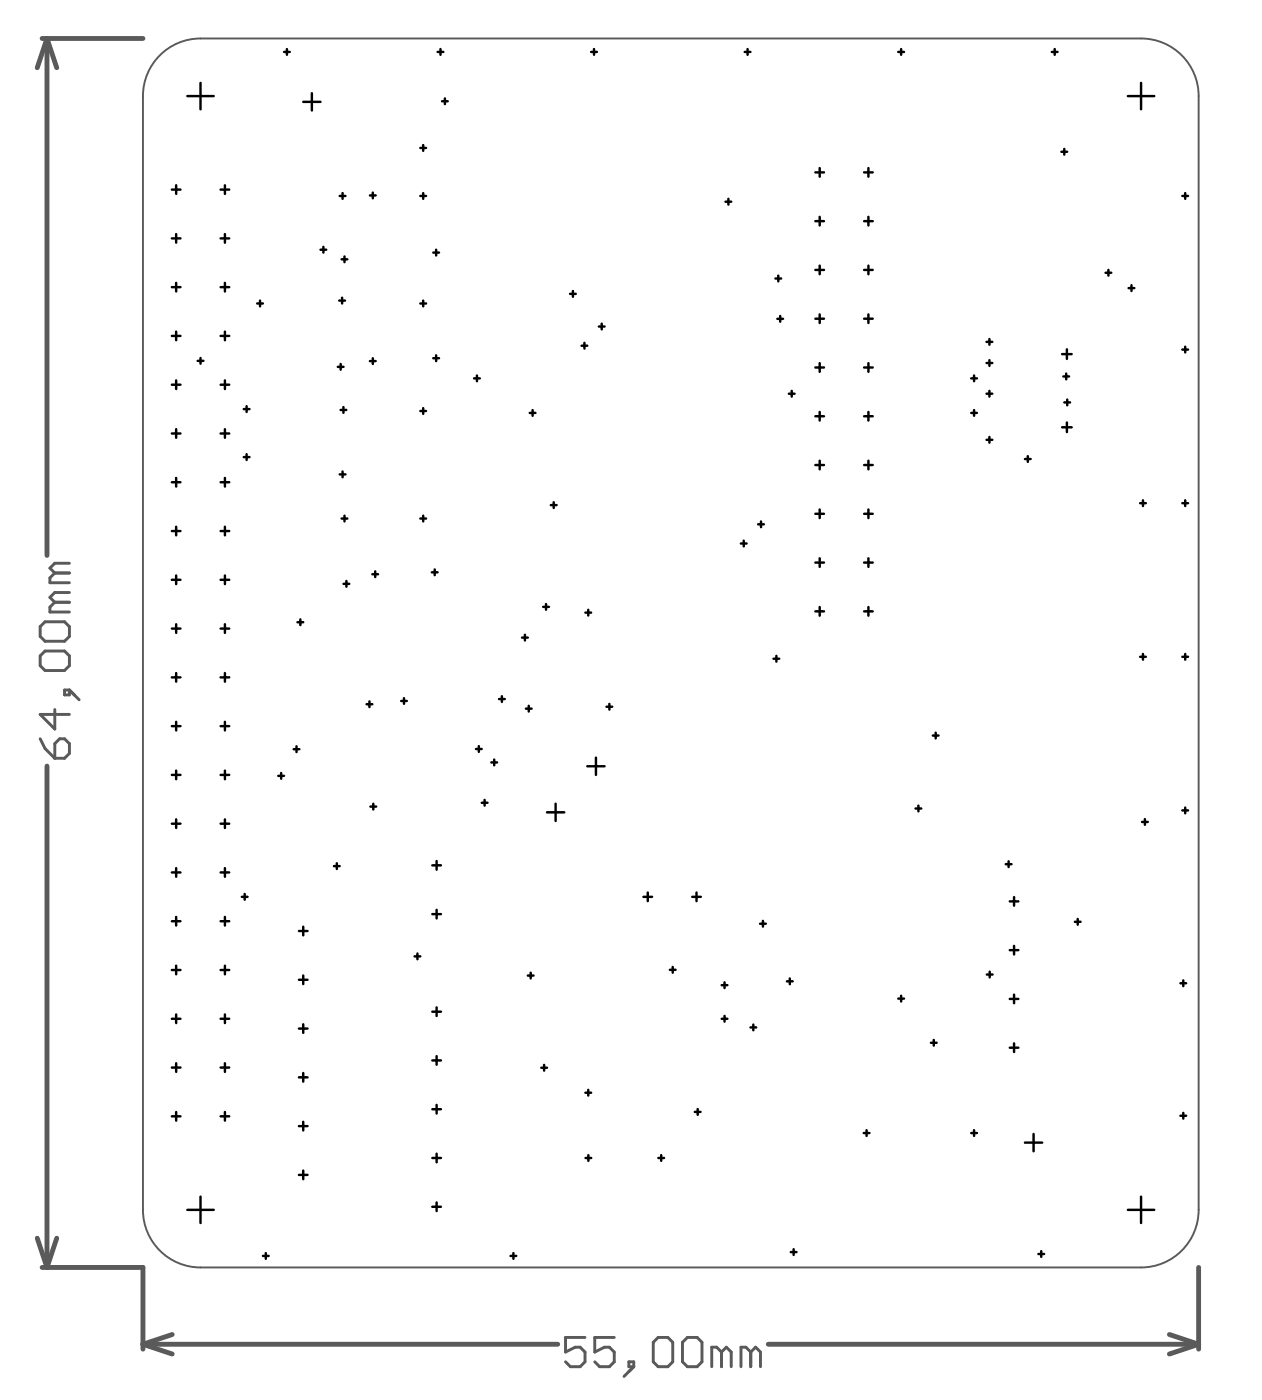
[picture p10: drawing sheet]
<svg xmlns="http://www.w3.org/2000/svg" width="66mm" height="73mm" viewBox="0 0 66 73" stroke-linecap="round" stroke-linejoin="round" font-family="sans-serif">
<g fill="none" stroke="#5a5a5a" stroke-width=".25">
<path d="M2.2 2h5.2M2.4 2l.6 1.5M2.4 2l-.5 1.5M2.4 2v26.9M2.4 39.9v26.1M1.9 64.4l.5 1.6M2.2 66h5.2v4.2M3 64.4l-.6 1.6M7.4 69.9l1.6 .6M7.4 69.9h21.6M9 69.4l-1.6 .5M40 69.9h22.3"/>
<path d="M60.8 69.4l1.5 .5M62.3 69.9l-1.5 .6M62.3 66v4.2"/>
</g>
<g fill="none" stroke="#5a5a5a" stroke-width=".15">
<path d="M2.1 38.4l.2 .6 .5 .5M2.1 32.6l.2-.2h1.1l.2 .2v.5l-.2 .3h-1.1l-.2-.3zM2.1 34.1l.2-.2h1.1l.2 .2v.5l-.2 .3h-1.1l-.2-.3zM2.8 36.9v1l-.7-.7h1.5M2.8 31.3l-.2 .3v.2h1M2.8 29.8l-.2 .3v.2h1M2.8 31.3h.8M2.8 29.8h.8M3.1 38.4h.3l.2 .3v.5l-.2 .3h-.6v-.8zM3.4 35.9h.2v.3h-.2zM3.6 35.9l.5 .5M3.6 30.8h-.8l-.2 .3 .2 .2"/>
<path d="M3.6 29.3h-.8l-.2 .3 .2 .2M30.4 69.6h-1v.8l.5-.3h.3l.2 .3v.5l-.2 .2h-.5l-.3-.2M31.9 69.6h-1v.8l.5-.3h.3l.2 .3v.5l-.2 .2h-.5l-.3-.2M32.7 70.9h.3v.2h-.3zM33 71.1l-.5 .5M34.2 69.6h.5l.3 .2v1.1l-.3 .2h-.5l-.2-.2v-1.1zM35.7 69.6h.6l.2 .2v1.1l-.2 .2h-.6l-.2-.2v-1.1zM37.5 70.4l-.2-.3h-.3v1M37.5 70.4v.7M37.5 70.4l.3-.3 .2 .3v.7M39 70.4l-.2-.3h-.3v1M39 70.4v.7"/>
<path d="M39 70.4l.3-.3 .2 .3v.7"/>
</g>
<path d="M8.6 2.7l.5-.4 .6-.2 .7-.1h48.9a3 3 0 0 1 3 3v58a3 3 0 0 1-3 3h-48.9a3 3 0 0 1-3-3v-58a2.99 2.99 0 0 1 1.2-2.3z" fill="none" stroke="#5a5a5a" stroke-width=".1"/>
<g fill="none" stroke="#000" stroke-width=".13">
<path d="M8.9 14.9h.5M8.9 17.5h.5M8.9 9.9h.5M8.9 12.4h.5M9.2 9.6v.5M9.2 12.2v.4M9.2 14.7v.5M9.2 17.3v.4M9.2 19.8v.4M9.7 5h1.4M10.3 18.8h.3M10.4 4.3v1.4"/>
<path d="M10.4 18.6v.3M11.5 14.9h.4M11.5 17.5h.4M11.5 9.9h.4M11.5 12.4h.4M11.7 9.6v.5M11.7 12.2v.4M11.7 14.7v.5M11.7 17.3v.4M11.7 19.8v.4M13.4 15.8h.3M13.5 15.6v.3"/>
<path d="M14.8 2.7h.3M14.9 2.6v.3M15.8 5.3h.9M16.2 4.9v.8M16.7 13h.3M16.8 12.8v.3M17.6 19.1h.3M17.6 15.6h.3M17.7 10.2h.3M17.7 18.9v.3M17.8 13.5h.3M17.8 15.5v.3"/>
<path d="M17.8 10v.3M17.9 13.3v.3M19.2 18.8h.3M19.2 10.2h.3M19.4 10v.3M19.4 18.6v.3M21.9 7.7h.3M21.9 10.2h.3M21.9 15.8h.3M22 7.5v.3M22 10v.3M22 15.6v.3"/>
<path d="M22.5 13.1h.3M22.5 18.6h.3M22.7 13v.3M22.7 18.5v.3M22.8 2.7h.3M22.9 2.6v.3M23 5.3h.3M23.1 5.1v.3M24.7 19.7h.3M24.8 19.5v.3M29.6 15.3h.3M29.8 15.1v.3"/>
<path d="M30.2 18h.3M30.4 17.8v.3M30.7 2.7h.3M30.9 2.6v.3M31.1 17h.3M31.3 16.8v.3M37.7 10.5h.3M37.9 10.3v.3M38.7 2.7h.3M38.9 2.6v.3M40.3 14.5h.3M40.4 16.6h.3"/>
<path d="M40.5 14.3v.3M40.6 16.4v.3M42.4 16.6h.5M42.4 19.1h.5M42.4 9h.5M42.4 11.5h.5M42.4 14h.5M42.6 8.7v.5M42.6 11.3v.4M42.6 13.8v.5M42.6 16.4v.4M42.6 18.9v.4"/>
<path d="M44.9 16.6h.5M44.9 19.1h.5M44.9 9h.5M44.9 11.5h.5M44.9 14h.5M45.2 8.7v.5M45.2 11.3v.4M45.2 13.8v.5M45.2 16.4v.4M45.2 18.9v.4M46.7 2.7h.3M46.9 2.6v.3"/>
<path d="M50.5 19.7h.3M50.7 19.5v.3M51.3 18.9h.3M51.3 17.8h.3M51.5 17.6v.3M51.5 18.7v.3M54.7 2.7h.3M54.8 2.6v.3M55.2 7.9h.3M55.2 18.4h.5M55.3 19.6h.3M55.3 7.7v.3"/>
<path d="M55.4 19.4v.3M55.5 18.2v.5M57.5 14.2h.3M57.6 14v.3M58.7 5h1.3M58.7 15h.3M58.8 14.8v.3M59.3 4.3v1.4M61.5 10.2h.3M61.5 18.2h.3M61.6 10v.3M61.6 18v.3"/>
<path d="M8.9 32.7h.5M8.9 35.2h.5M8.9 37.8h.5M8.9 30.2h.5M8.9 27.6h.5M8.9 25.1h.5M8.9 22.6h.5M8.9 20h.5M9.2 22.3v.5M9.2 24.9v.4M9.2 27.4v.5M9.2 29.9v.5"/>
<path d="M9.2 32.5v.4M9.2 35v.5M9.2 37.6v.4M11.5 32.7h.4M11.5 35.2h.4M11.5 37.8h.4M11.5 30.2h.4M11.5 27.6h.4M11.5 25.1h.4M11.5 22.6h.4M11.5 20h.4M11.7 22.3v.5"/>
<path d="M11.7 24.9v.4M11.7 27.4v.5M11.7 29.9v.5M11.7 32.5v.4M11.7 35v.5M11.7 37.6v.4M12.7 23.8h.3M12.7 21.3h.3M12.8 21.1v.3M12.8 23.6v.3M15.3 39h.3M15.4 38.8v.3"/>
<path d="M15.5 32.4h.3M15.6 32.2v.3M17.7 24.7h.3M17.7 21.3h.3M17.8 27h.3M17.8 24.5v.3M17.9 21.2v.3M17.9 30.4h.3M17.9 26.8v.3M18 30.2v.3M19.1 36.6h.3M19.2 36.5v.3"/>
<path d="M19.4 29.9h.3M19.5 29.7v.3M20.9 36.5h.3M21 36.3v.3M21.9 21.4h.3M21.9 27h.3M22 21.2v.3M22 26.8v.3M22.5 29.8h.3M22.6 29.6v.3M24.8 39h.3M24.9 38.8v.3"/>
<path d="M25.6 39.7h.3M25.7 39.5v.3M26 36.4h.3M26.1 36.2v.3M27.1 33.2h.3M27.3 33v.3M27.3 36.9h.3M27.5 36.7v.3M27.5 21.5h.3M27.7 21.3v.3M28.2 31.6h.3M28.4 31.4v.3"/>
<path d="M28.6 26.3h.3M28.8 26.1v.3M30.4 31.9h.3M30.5 39.9h.9M30.6 31.7v.3M31 39.4v.9M31.5 36.8h.3M31.7 36.6v.3M38.5 28.3h.3M38.7 28.1v.3M39.4 27.3h.3M39.6 27.1v.3"/>
<path d="M40.2 34.3h.3M40.4 34.1v.3M41 20.5h.3M41.2 20.3v.3M42.4 31.8h.5M42.4 29.3h.5M42.4 26.7h.5M42.4 24.2h.5M42.4 21.7h.5M42.6 21.4v.5M42.6 24v.4M42.6 26.5v.5"/>
<path d="M42.6 29v.5M42.6 31.6v.4M44.9 31.8h.5M44.9 29.3h.5M44.9 26.7h.5M44.9 24.2h.5M44.9 21.7h.5M45.2 21.4v.5M45.2 24v.4M45.2 26.5v.5M45.2 29v.5M45.2 31.6v.4"/>
<path d="M48.5 38.3h.3M48.7 38.1v.3M50.5 21.5h.3M50.7 21.3v.3M51.3 20.5h.3M51.3 22.9h.3M51.5 20.3v.3M51.5 22.7v.3M53.3 23.9h.3M53.5 23.7v.3M55.2 22.2h.5M55.4 20.9h.3"/>
<path d="M55.5 22v.5M55.5 20.8v.3M59.3 26.2h.3M59.3 34.2h.3M59.4 26v.3M59.4 34v.3M61.5 26.2h.3M61.5 34.2h.3M61.6 26v.3M61.6 34v.3M8.9 50.5h.5M8.9 53h.5"/>
<path d="M8.9 55.6h.5M8.9 58.1h.5M8.9 47.9h.5M8.9 40.3h.5M8.9 42.9h.5M8.9 45.4h.5M9.2 40.1v.4M9.2 42.6v.5M9.2 45.2v.4M9.2 47.7v.5M9.2 50.2v.5M9.2 52.8v.4"/>
<path d="M9.2 55.3v.5M9.2 57.9v.4M11.5 50.5h.4M11.5 53h.4M11.5 55.6h.4M11.5 58.1h.4M11.5 47.9h.4M11.5 40.3h.4M11.5 42.9h.4M11.5 45.4h.4M11.7 40.1v.4M11.7 42.6v.5"/>
<path d="M11.7 45.2v.4M11.7 47.7v.5M11.7 50.2v.5M11.7 52.8v.4M11.7 55.3v.5M11.7 57.9v.4M12.6 46.7h.3M12.7 46.5v.3M14.5 40.4h.3M14.6 40.2v.3M15.5 58.6h.5M15.5 56.1h.5"/>
<path d="M15.5 53.5h.5M15.5 51h.5M15.5 48.4h.5M15.8 48.2v.5M15.8 50.8v.4M15.8 53.3v.4M15.8 55.8v.5M15.8 58.4v.4M17.4 45.1h.3M17.5 44.9v.3M19.3 42h.3M19.4 41.8v.3"/>
<path d="M21.6 49.8h.3M21.7 49.6v.3M22.5 57.7h.4M22.5 55.2h.4M22.5 52.6h.4M22.5 47.6h.4M22.5 45h.4M22.7 44.8v.5M22.7 47.3v.5M22.7 52.4v.5M22.7 55v.4M22.7 57.5v.4"/>
<path d="M25.1 41.8h.3M25.2 41.6v.3M27.4 50.8h.3M27.6 50.6v.3M28.1 55.6h.3M28.3 55.4v.3M28.4 42.3h.9M28.9 41.8v.9M30.4 56.9h.3M30.6 56.7v.3M33.5 46.7h.4M33.7 46.4v.5"/>
<path d="M34.8 50.5h.3M35 50.3v.3M36 46.7h.4M36.1 57.9h.3M36.2 46.4v.5M36.3 57.7v.3M37.5 51.3h.3M37.5 53h.3M37.7 51.1v.3M37.7 52.9v.3M39 53.5h.3M39.2 53.3v.3"/>
<path d="M39.5 48.1h.3M39.7 47.9v.3M40.9 51.1h.3M41.1 50.9v.3M44.9 59h.3M45.1 58.8v.3M46.7 52h.3M46.9 51.8v.3M47.6 42.1h.3M47.8 41.9v.3M48.4 54.3h.3M48.6 54.1v.3"/>
<path d="M50.5 59h.3M50.7 58.8v.3M51.3 50.7h.3M51.5 50.6v.3M52.3 45h.3M52.5 44.8v.3M52.5 54.5h.5M52.5 52h.5M52.5 49.4h.5M52.5 46.9h.5M52.7 46.7v.4M52.7 49.2v.5"/>
<path d="M52.7 51.8v.4M52.7 54.3v.4M53.3 59.5h.9M53.8 59v.9M55.9 48h.3M56 47.8v.3M59.4 42.8h.3M59.5 42.6v.3M61.4 51.2h.3M61.4 58.1h.3M61.5 42.2h.3M61.5 51v.3"/>
<path d="M61.5 57.9v.3M61.6 42v.3M9.7 63h1.4M10.4 62.3v1.3M13.7 65.4h.3M13.8 65.2v.3M15.5 61.1h.5M15.8 60.9v.5M22.5 60.3h.4M22.5 62.8h.4M22.7 60v.5M22.7 62.6v.4"/>
<path d="M26.6 65.4h.2M26.7 65.2v.3M30.4 60.3h.3M30.6 60.1v.3M34.2 60.3h.3M34.4 60.1v.3M41.1 65.2h.3M41.3 65v.3M54 65.3h.3M54.2 65.1v.3M58.7 63h1.3M59.3 62.3v1.3"/>
</g>
</svg>
